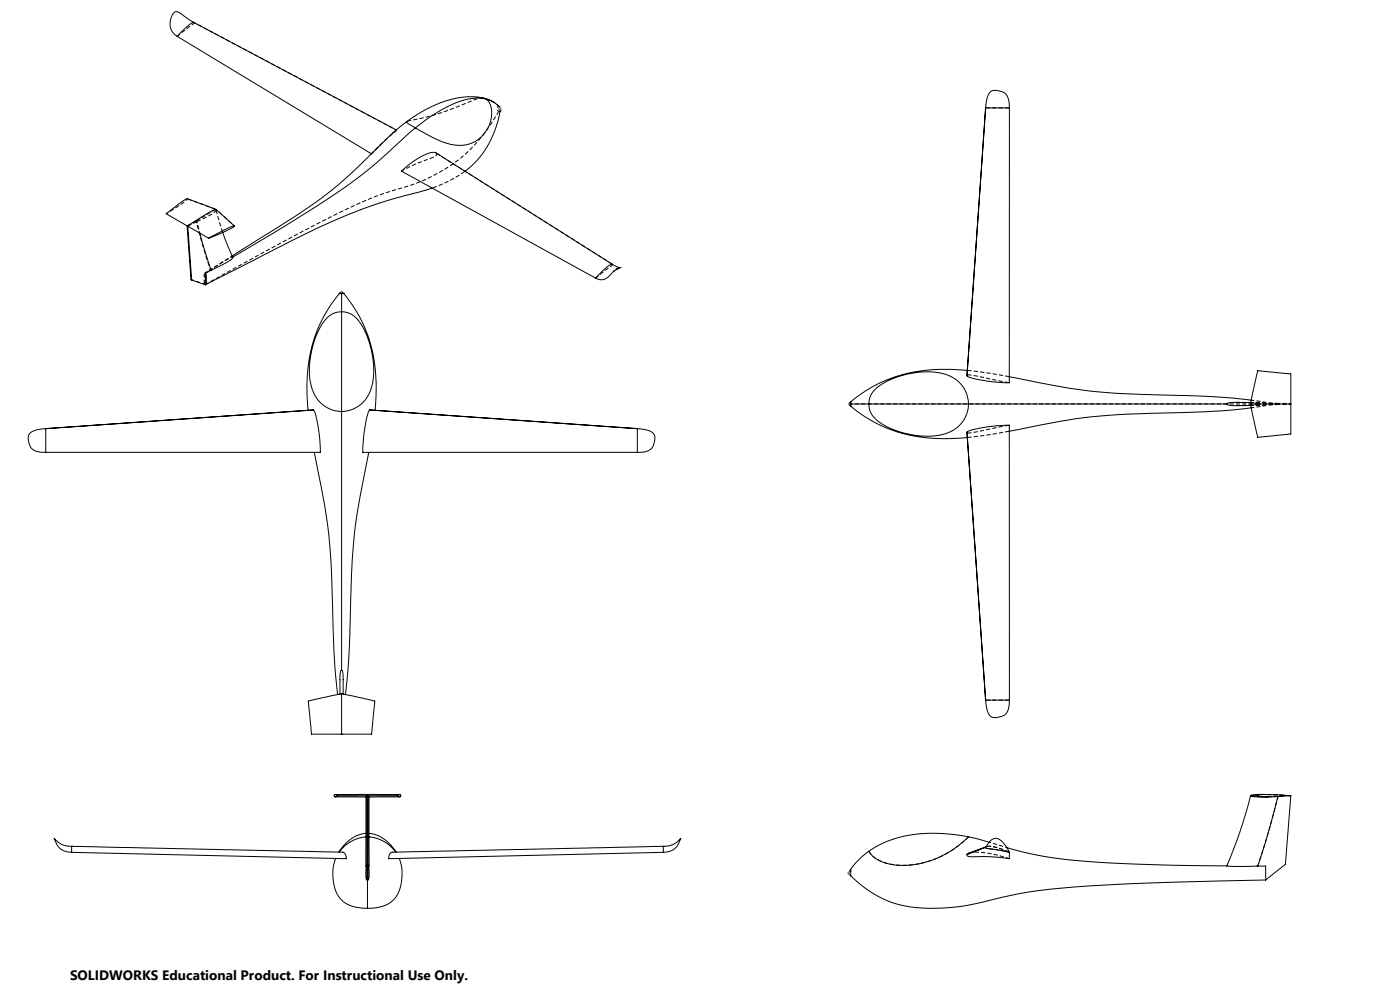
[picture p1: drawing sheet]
<svg xmlns="http://www.w3.org/2000/svg" width="420mm" height="297mm" viewBox="0 0 420 297" stroke-linecap="round" stroke-linejoin="round" font-family="sans-serif">
<defs><g id="words">
<text font-size="4.1" x="21" y="293.7">SOLIDWORKS Educational Product. For Instructional Use Only.</text>
</g></defs>
<path d="M60 69.9l-.9-3.5M64.8 62.8l5.5 4.9M63.1 80.8l-2.5-8-1.7-6.5M184.8 80.7l1.1-.5M375.2 121.1h-120M296.8 252.4l5.3 1.6M302.8 255.4l-6.6-1.1-.5-.2v-.2" fill="none" stroke="#000" stroke-width=".3" stroke-dasharray="1.3 .6" stroke-dashoffset=".7" stroke-linecap="butt"/>
<g fill="none" stroke="#000" stroke-width=".3" stroke-dasharray="1.3 .6" stroke-linecap="butt">
<path d="M119 39l-.1-.1M149.6 33.4l.3 .1 .2-.3M149.7 31.9l-.1-.1M56.2 59.5v.1M130.7 45.8l.2 .1M59.1 66.4l4.7-2.4 .9-.7 .1-.5M64.8 62.8h-.1M66.8 69.6l-2-6.7M69.8 77v.1M69.9 77.1h-.1M61.5 85.2l.1 .1M61.6 85.3l-.1-.1"/>
<path d="M61.7 85.3h-.1M184.1 81.2h.1M184.3 81.1l-.2 .1M302.8 112.9l-7.1-1.2-5.5-.7M290.2 131.1l6.3-.8 6.3-1.1M377.7 121.5h.2M379.7 120.9v.2M379.7 120.9v-.3M379.7 121.2v.4M379.7 121.2v-.1M379.7 121.1v.1M385.6 120.9v.3"/>
<path d="M380.3 238.8l3.1-.1M385 238.6l-5.1 .2M260.7 255.1a8.7 8.7 0 0 0 7 4 28 28 0 0 0 22.9-8.3M295.8 253.8l.2-.1M296 253.7l-.1 .1M377.4 259.5l-.5 .1"/>
</g>
<path d="M53.2 10.9l4.7-3.7 .3-.5M119 39l-3.9 3.4-3.6 3.7M178.7 83.3l4.7-3.6 .3-.5M380.4 238.1l4.7 .2M302.8 257.3a23.8 23.8 0 0 0-12.1-1.7" fill="none" stroke="#000" stroke-width=".3" stroke-dasharray="1.3 .6" stroke-dashoffset=".2" stroke-linecap="butt"/>
<path d="M122.1 36.4l3.3-.7a106 106 0 0 0 18.1-6.2l1.7-.1M302.8 32.3h-7.1M130.9 45.9l52.8 33.3M64.8 62.8l-8.6-3.2M61.5 81.8l-.3 1.7 .3 1.7M61.5 85.2v-3.4M302.8 209.8h-7.1M379.9 238.1l5.2 .2M295.9 253.7l1.1-.1 1.7 .3 4.1 1.5M296 253.7l1-.1 1.7 .3 4.1 1.5" fill="none" stroke="#000" stroke-width=".3" stroke-dasharray="1.3 .6" stroke-dashoffset="-.1" stroke-linecap="butt"/>
<path d="M56.1 67.7l2.8-1.4M56.3 67.8l2.8-1.4M64.8 62.8l-5.9 3.5M61.6 85.3l18.9-10.4 15.7-8.3a121.9 121.9 0 0 1 28.1-11.5 45.5 45.5 0 0 0 25.3-21.7" fill="none" stroke="#000" stroke-width=".3" stroke-dasharray="1.3 .6" stroke-dashoffset=".1" stroke-linecap="butt"/>
<path d="M149.6 33.4a.89 .89 0 0 1 0-1.6M56.2 59.6a6.7 6.7 0 0 1-2.8 2.2l-3.5 2.2M69.7 76.7l-8.2 5.1M69.8 77.1l-1.7 .7-5 3M387.3 121.2h-3.9M387.3 120.9h-3.9" fill="none" stroke="#000" stroke-width=".3" stroke-dasharray="1.3 .6" stroke-dashoffset=".6" stroke-linecap="butt"/>
<path d="M130.9 45.9a.87 .87 0 0 1-.9 1.2l-5.4 2.1-4.2 2.1M57.3 83.8l4.2 1.4M255.2 121.1v-.7M255.2 121.1v.6M371 121.5l6.4-.3M375.2 121.1l.3 .2 1.3 .2 6.6-.3M377.4 120.9l-6.4-.3M377.9 120.6h-2.6M383.4 120.9l-6.4-.3-1.4 .2-.4 .3M377.4 259.5l3.6-11.6 2.4-9.2" fill="none" stroke="#000" stroke-width=".3" stroke-dasharray="1.3 .6" stroke-dashoffset=".3" stroke-linecap="butt"/>
<path d="M117.8 39.9l1.2-.9" fill="none" stroke="#000" stroke-width=".3" stroke-dasharray="1.3 .6" stroke-dashoffset=".8" stroke-linecap="butt"/>
<path d="M63.1 80.8l-1.6 1M255.2 262.5v-2" fill="none" stroke="#000" stroke-width=".3" stroke-dasharray="1.3 .6" stroke-dashoffset="1" stroke-linecap="butt"/>
<path d="M119 39l-60.8-32.3M149.6 31.8l-1.7-1.3M114.3 43.2l-2.9 2.9M377.4 121.2h6M377.4 120.9h6M375.2 238.5h2.1M290.1 256.1l5.6-2.2" fill="none" stroke="#000" stroke-width=".3" stroke-dasharray="1.3 .6" stroke-dashoffset=".5" stroke-linecap="butt"/>
<path d="M129.7 56.4l.6-.3a37.6 37.6 0 0 0 9.2-4.8M290.1 112.5l.4-.1 2 .2 10.3 2.1M290.1 129.6l.4 .2 2-.3 10.3-2.1" fill="none" stroke="#000" stroke-width=".3" stroke-dasharray="1.3 .6" stroke-dashoffset="-.2" stroke-linecap="butt"/>
<g fill="none" stroke="#000" stroke-width=".3">
<path d="M53.2 10.9l58.2 35.2 6.6-6.5 4.1-3.2M53.2 10.9l2.9-2.9 2-1.3 60.8 32.2M58.2 6.7l-2-1.2a7 7 0 0 0-3.6-2 4.5 4.5 0 0 0 .6 7.4M122.1 36.4a.81 .81 0 0 0 .8 .9l1.7 1M124.6 38.3l-2.3 1.9a161.9 161.9 0 0 1-33.2 25.3l-19.3 11.5M145.2 29.4l2.7 1.1M145.2 29.4l-2-.3-2.9-.1-2.8 .3-3.2 .8-3.5 1.2-2.8 1.4-5.9 3.7M145.2 29.4l.5 .3M145.7 29.7a6.3 6.3 0 0 1 1.2 7.4 9.8 9.8 0 0 1-12.9 5.8 54.6 54.6 0 0 1-9.4-4.6M145.7 29.7a17.6 17.6 0 0 0-11.8 2.4 51.9 51.9 0 0 0-9.3 6.2M145.7 29.7l2.2 .8M147.9 30.5l1.8 1.4"/>
<path d="M149.7 31.9l.3 .6 .1 .7M149.7 31.9h.1M149.7 31.9l.4 1.3M150.1 33.2l-.7 2.9-1.1 3.4-2.1 4.5-3.1 4.1-3.6 3.2M150.1 33.2h.1M295.7 32.3l.2-1.9a3.6 3.6 0 0 1 2.2-3.3 3.8 3.8 0 0 1 4.5 2.8l.2 2.4M295.7 32.3l-5.6 80.3M295.7 32.3h.1M295.7 32.3h7.1M302.8 32.3v82.4a32.1 32.1 0 0 1-12.7-2v-.1M111.4 46.1l-7.8 7.4-7.6 6.2-7.8 5.3-18.6 11.7M129.6 56.4l-16.1 4.6-10.3 3.8-13.2 6.1-28.3 14.4"/>
<path d="M56.1 67.7h.1M56.1 67.7l1.2 16.1 .2 .1M56.2 67.7l.1 .1M56.3 67.8l6.3 3.6M56.3 67.8l1.2 16.1M59.9 69.9l3.4 11.1M62.6 71.4l2.2-1.2a19.6 19.6 0 0 1 5.5-2.5v.1a10 10 0 0 1-4 2.1zM64.7 62.8l5.6 4.9M64.7 62.8l-8.5-3.3a14.9 14.9 0 0 0-4.4 3l-2 1.6 6.3 3.6M64.7 62.8a13.5 13.5 0 0 0-4.3 2.3l-4.2 2.6M66.8 69.7l3 7.5a5 5 0 0 1-2.7 2l-3.8 1.8M183.7 79.2l2.2 1"/>
<path d="M183.7 79.2l-53-33.4a4.3 4.3 0 0 0-3.5 .7 26.1 26.1 0 0 0-6.8 4.8l58.3 32.1M183.7 79.2l-.9 .3-1.2 1-2.9 2.9M57.5 83.9l4.2 1.5M61.7 81.9l.1 .2a5.6 5.6 0 0 1-.1 3.2M61.7 81.9v3.5M63.3 81l-1.6 .9M101.8 88l.7-.5 .7 .5M101.8 88a43.3 43.3 0 0 0-9.6 31.8l.2 3.2M101.8 88h.1M101.8 88h.7M102.5 88v5.4M102.5 93.4a6.9 6.9 0 0 0-6.2 4.3 25.6 25.6 0 0 0-2.6 19.1 9.4 9.4 0 0 0 8.8 6.5"/>
<path d="M102.5 93.4a6.7 6.7 0 0 1 6.1 4.2 25.7 25.7 0 0 1 2.6 19.3 9.3 9.3 0 0 1-8.7 6.4M102.5 93.4v29.9M102.5 88h.6M103.1 88h.1M103.2 88a43.9 43.9 0 0 1 9.5 32.5l-.2 2.5M184.3 81.2l-.7 .7a3.5 3.5 0 0 1-4.9 1.5M184.8 80.7l1.3-.5-1.9 1M290.2 111a49.1 49.1 0 0 0-28.1 4.7l-3.5 2.2-3.4 2.5M302.8 112.9l1.6 .3a202 202 0 0 0 47.4 5.3l11.7 .3 11.9 1.1M13.7 128.4l-2.2 .3a2.83 2.83 0 0 0-2.9 3.4 3.8 3.8 0 0 0 4.4 3.5h.7M13.7 128.5v7.1M13.7 128.4v.1"/>
<path d="M94 122.9l-80.3 5.5M94 122.9l.2 .1a33.7 33.7 0 0 1 1.9 12.6h-82.4M94 122.9l-80.3 5.6M94.3 135.6l.8 4.3a201.4 201.4 0 0 1 4.7 44.5l.2 5.3a188 188 0 0 0 1.3 18.4M102.5 123.3v77.5M110.6 135.6l-.9 4.4a198.5 198.5 0 0 0-4.6 44.6l-.5 12.7-1 10.8M110.9 122.9l80.3 5.5M110.9 122.9l-.1 .1a32 32 0 0 0-2 12.6h82.4M110.9 122.9l80.3 5.6M191.2 128.4l1.9 .3a3.3 3.3 0 0 1 3.4 2.4 3.7 3.7 0 0 1-3 4.3l-2.3 .2M191.2 128.5v7.1M191.2 128.4v.1"/>
<path d="M255.2 121.7a43.3 43.3 0 0 0 31.8 9.7l3.2-.3M255.2 120.4l-.5 .6 .5 .7M255.2 121.1h5.5M255.2 120.4h.1M255.2 121.7h.1M255.2 120.4v.7M255.2 121.1v.6M260.7 121.1a6.7 6.7 0 0 1 4.2-6.2 25.8 25.8 0 0 1 19.3-2.5 9.3 9.3 0 0 1 6.3 8.7M260.7 121.1a6.9 6.9 0 0 0 4.2 6.2 25.6 25.6 0 0 0 19.1 2.6 9.4 9.4 0 0 0 6.5-8.8M260.7 121.1h29.8M290.1 129.5l5.6 80.3M290.1 129.5l.1-.1a35 35 0 0 1 12.6-2v82.4"/>
<path d="M290.5 121.1h77.6M368.1 121.1l.5 .3 1.2 .2 5.4-.1M375.2 121.1l2.1-10 9.9 1v9M375.2 121.1h12M375.2 121.1l2.1 10 9.9-1v-9M375.2 120.6h-3.4a6.9 6.9 0 0 0-3.7 .4v.1M375.4 122.2a374.9 374.9 0 0 1-33.7 1.8 175.9 175.9 0 0 0-37.5 5l-1.4 .3M102.5 200.8a1.13 1.13 0 0 1 .4 1.4v5.8M102.5 200.8h-.1a3.7 3.7 0 0 0-.4 2.9v4.3M102.5 208l-10 2.1 1 9.9h9M102.5 208v12M102.5 208l9.9 2.1-.9 9.9h-9"/>
<path d="M295.7 209.8l.2 2.1a2.94 2.94 0 0 0 3.1 3.1 3.8 3.8 0 0 0 3.8-4.5v-.7M295.7 209.8h.1M295.7 209.8h7.1M100.3 238.2l.3-.1 .5 .3a.45 .45 0 0 1-.5 .5 .45 .45 0 0 1-.3-.7zM100.5 238.8l9.3 .1M101.2 238.5h8.9M109.8 238.9l-.1 20.8 .4-.1a6.2 6.2 0 0 0 0 4.1M110.1 238.5h.1M110.1 238.7l-.3 .2M110.1 238.5v25.2M110.2 238.1h-9.7M110.2 238.1h9.8"/>
<path d="M110.2 238.5h.2M110.2 238.1v.4M110.4 238.7l.3 .2M110.4 238.5h8.8M110.4 238.5v25.2M110.7 238.9v20.8l-.3-.1a6.2 6.2 0 0 1 0 4.1M119.2 238.5a.52 .52 0 0 1 .5-.4 .52 .52 0 0 1 .5 .3v.1a.44 .44 0 0 1-.4 .4 .44 .44 0 0 1-.5-.4zM120 238.8l-9.3 .1M375.2 238.4v.1M375.2 238.5a137.9 137.9 0 0 1-7.1 21M375.2 238.5l1.6 .3h3.5M375.2 238.5h2.1"/>
<path d="M377.3 238.5l.1 .1a24.1 24.1 0 0 0 7.8 0l2-.1M377.3 238.5l.1-.1a23.9 23.9 0 0 1 7.8-.1l2 .2M379.8 238.1h.4M379.9 238.8h.3M380.4 238.1h-3.8l-1.4 .4M383.4 238.7l-3.6 13.1-2.5 7.8M387.2 238.5l-1.6 20.5-5.9 4.7M16.4 251.5a4.9 4.9 0 0 0 5.1 3.9M16.5 251.8l-.3-.6 1.2 1.2 1.2 .7 1.3 .4 1.6 .1M21.5 253.6l81.3 1.8M21.5 253.6h.1M21.5 253.6v1.8"/>
<path d="M100.7 257.3a13.4 13.4 0 0 0 1.4 12l2 1.6a13 13 0 0 0 6.1 1.3M102.8 255.4a1.56 1.56 0 0 1 1.1 1.9l-82.4-1.9M109.8 249.8a11 11 0 0 0-8.1 5.6M109.8 250.8a11.2 11.2 0 0 0-8.1 4.6M110.1 259h.3M110.7 249.8a11.4 11.4 0 0 1 8.1 5.6M110.7 250.8a11.1 11.1 0 0 1 8 4.6M117.7 255.4a1.56 1.56 0 0 0-1.1 1.9l82.4-1.9M119.8 257.3a12.2 12.2 0 0 1-2 12.6l-1.6 1.1a12.6 12.6 0 0 1-6 1.2M199 253.6l-81.3 1.8M199 253.6h.1M199 253.6v1.8"/>
<path d="M204 251.8l.2-.6-1.2 1.2-1.2 .7-2.8 .5M204.1 251.4a4.9 4.9 0 0 1-5.1 4M260.7 255.1l-2.6 2.1-2.9 3.4M290.5 250.8l-.3 .3a27.8 27.8 0 0 1-22.9 7.9 8.6 8.6 0 0 1-6.6-3.9M290.5 250.8l6.3 1.6M290.5 250.8a43.2 43.2 0 0 0-25.5 1.9l-4.3 2.4M295.7 253.9l.2-.2a3.7 3.7 0 0 1 3.1-2.4 7.8 7.8 0 0 1 3.7 4l.1 .1M295.7 253.9l.2 .3 6.9 1.2M295.7 253.9l-5.6 2.2M295.8 253.8l-5.1 1.9-.6 .4M302 254a121.2 121.2 0 0 0 30.1 4.6l18.7 .7 17.3 .2M302.8 255.4v1.9l-6.1-.6-5.2 .1a1.12 1.12 0 0 1-1.4-.5v-.2"/>
<path d="M368.1 259.5l2.2 .2 7-.1M377.3 259.6h2.4v4.1M110.1 263.7h.3M110.2 263.7v8.5M255.2 260.5l-.5 1 .1 .5 .4 .5M255.2 262.5a31.8 31.8 0 0 0 25.5 9.7 64.9 64.9 0 0 0 17.9-2.8 160.6 160.6 0 0 1 32.2-4.1l22.2-.9 26.7-.7M255.2 260.6v1.9M379.7 263.7h.1"/>
</g>
<path d="M375.3 121.5h2.4M375.4 122.2l4.3-.6M379.7 120.6l-4.3-.7" fill="none" stroke="#000" stroke-width=".3" stroke-dasharray="1.3 .6" stroke-dashoffset=".4" stroke-linecap="butt"/>
<path d="M149.5 32.6h1M149.6 32.3l.7 .7M150 32.1v1M150.3 32.3l-.7 .7M254.2 261.7h1M254.4 261.4l.7 .7M254.7 261.2v1M255.1 261.4l-.7 .7" fill="none" stroke="#808080" stroke-width=".3"/>
<use href="#words"/>
</svg>
